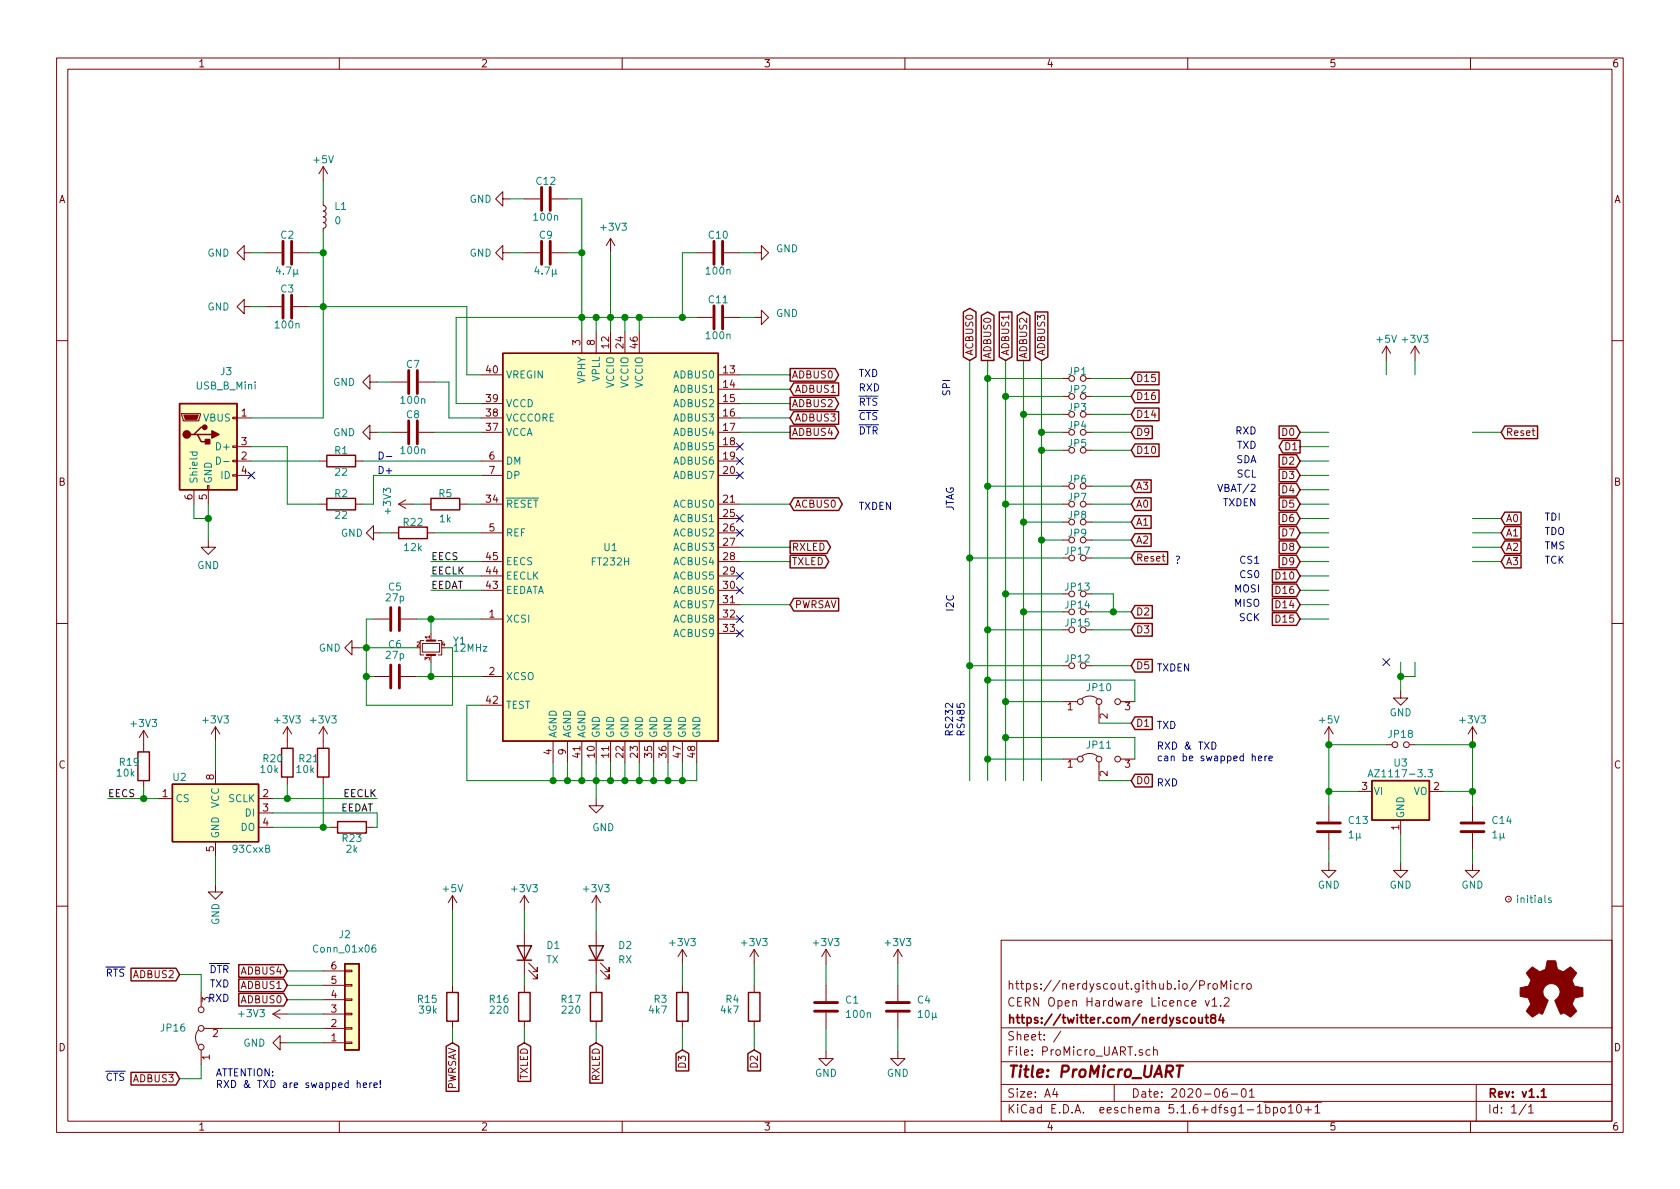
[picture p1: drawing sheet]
<svg xmlns="http://www.w3.org/2000/svg" width="297mm" height="210mm" viewBox="0 0 297 210" stroke-linecap="round" stroke-linejoin="round" font-family="sans-serif">
<defs><g id="words">
<text font-size="2.8" fill="#840000" x="178" y="190.5">Title: ProMicro_UART</text>
<g font-size="2.1" fill="#840000">
<text x="178" y="178">CERN Open Hardware Licence v1.2</text>
<text x="178" y="175">https://nerdyscout.github.io/ProMicro</text>
<text x="178" y="184">Sheet: /</text>
<text x="178" y="181">https://twitter.com/nerdyscout84</text>
<text x="178" y="186.7">File: ProMicro_UART.sch</text>
<text x="178" y="196.9">KiCad E.D.A. eeschema 5.1.6+dfsg1-1bpo10+1</text>
<text x="178" y="194.1">Size: A4</text>
<text x="200" y="194.1">Date: 2020-06-01</text>
<text x="263" y="194.1">Rev: v1.1</text>
<text x="263" y="196.9">Id: 1/1</text>
</g>
<g font-size="1.8" fill="#840000">
<text x="35" y="11.9">1</text>
<text x="85" y="11.9">2</text>
<text x="135" y="11.9">3</text>
<text x="185" y="11.9">4</text>
<text x="235" y="11.9">5</text>
<text x="285" y="11.9">6</text>
<text x="10.4" y="35.9">A</text>
<text x="285.4" y="35.9">A</text>
<text x="102.6" y="61.1" transform="rotate(-90 102.6 61.1)">3</text>
<text x="105.2" y="61.1" transform="rotate(-90 105.2 61.1)">8</text>
<text x="107.7" y="61.5" transform="rotate(-90 107.7 61.5)">12</text>
<text x="110.2" y="61.5" transform="rotate(-90 110.2 61.5)">24</text>
<text x="112.8" y="61.5" transform="rotate(-90 112.8 61.5)">46</text>
<text x="172.1" y="63" transform="rotate(-90 172.1 63)">ACBUS0</text>
<text x="175.3" y="63.5" transform="rotate(-90 175.3 63.5)">ADBUS0</text>
<text x="178.4" y="63" transform="rotate(-90 178.4 63)">ADBUS1</text>
<text x="181.6" y="63.5" transform="rotate(-90 181.6 63.5)">ADBUS2</text>
<text x="184.8" y="63" transform="rotate(-90 184.8 63)">ADBUS3</text>
<text x="86" y="71.1">39</text>
<text x="86" y="66">40</text>
<text x="127.9" y="66">13</text>
<text x="127.9" y="68.6">14</text>
<text x="127.9" y="71.1">15</text>
<text x="140" y="66.9">ADBUS0</text>
<text x="140.5" y="69.5">ADBUS1</text>
<text x="200.8" y="67.6">D15</text>
<text x="200.8" y="70.7">D16</text>
<text x="42.7" y="73.7">1</text>
<text x="86" y="76.2">37</text>
<text x="86" y="73.7">38</text>
<text x="127.9" y="73.7">16</text>
<text x="127.9" y="76.2">17</text>
<text x="140" y="77.1">ADBUS4</text>
<text x="140" y="72">ADBUS2</text>
<text x="140.5" y="74.5">ADBUS3</text>
<text x="200.8" y="73.9">D14</text>
<text x="200.8" y="77.1">D9</text>
<text x="226.8" y="77.1">D0</text>
<text x="266.2" y="77.1">Reset</text>
<text x="42.7" y="81.3">2</text>
<text x="42.7" y="78.7">3</text>
<text x="42.7" y="83.8">4</text>
<text x="86.5" y="81.3">6</text>
<text x="86.5" y="83.8">7</text>
<text x="127.9" y="78.7">18</text>
<text x="127.9" y="81.3">19</text>
<text x="127.9" y="83.8">20</text>
<text x="200.8" y="80.3">D10</text>
<text x="226.8" y="82.2">D2</text>
<text x="227.4" y="79.6">D1</text>
<text x="10.4" y="85.9">B</text>
<text x="34" y="88.4" transform="rotate(-90 34 88.4)">6</text>
<text x="36.6" y="88.4" transform="rotate(-90 36.6 88.4)">5</text>
<text x="86" y="88.9">34</text>
<text x="127.9" y="88.9">21</text>
<text x="140.5" y="89.8">ACBUS0</text>
<text x="200.8" y="89.8">A0</text>
<text x="200.8" y="86.6">A3</text>
<text x="226.8" y="87.2">D4</text>
<text x="226.8" y="84.7">D3</text>
<text x="226.8" y="89.8">D5</text>
<text x="285.4" y="85.9">B</text>
<text x="86.5" y="94">5</text>
<text x="127.9" y="91.4">25</text>
<text x="127.9" y="94">26</text>
<text x="200.8" y="93">A1</text>
<text x="226.8" y="92.3">D6</text>
<text x="226.8" y="94.9">D7</text>
<text x="266.2" y="94.9">A1</text>
<text x="266.2" y="92.3">A0</text>
<text x="86" y="101.6">44</text>
<text x="86" y="99.1">45</text>
<text x="127.9" y="96.5">27</text>
<text x="127.9" y="99.1">28</text>
<text x="127.9" y="101.6">29</text>
<text x="140" y="99.9">TXLED</text>
<text x="140" y="97.4">RXLED</text>
<text x="200.8" y="99.3">Reset</text>
<text x="200.8" y="96.1">A2</text>
<text x="226.8" y="97.4">D8</text>
<text x="226.8" y="99.9">D9</text>
<text x="266.2" y="97.4">A2</text>
<text x="266.2" y="99.9">A3</text>
<text x="86" y="104.1">43</text>
<text x="127.9" y="104.1">30</text>
<text x="127.9" y="106.7">31</text>
<text x="140.5" y="107.6">PWRSAV</text>
<text x="225.8" y="102.5">D10</text>
<text x="225.8" y="105">D16</text>
<text x="225.8" y="107.6">D14</text>
<text x="86.5" y="109.2">1</text>
<text x="127.9" y="109.2">32</text>
<text x="127.9" y="111.8">33</text>
<text x="200.8" y="112">D3</text>
<text x="200.8" y="108.8">D2</text>
<text x="225.8" y="110.1">D15</text>
<text x="86.5" y="119.4">2</text>
<text x="200.8" y="118.4">D5</text>
<text x="86" y="124.5">42</text>
<text x="188.7" y="125.6">1</text>
<text x="198.9" y="125.6">3</text>
<text x="195.8" y="127.1" transform="rotate(-90 195.8 127.1)">2</text>
<text x="200.8" y="128.5">D1</text>
<text x="10.4" y="135.9">C</text>
<text x="37.8" y="137.9" transform="rotate(-90 37.8 137.9)">8</text>
<text x="97.5" y="133.4" transform="rotate(-90 97.5 133.4)">4</text>
<text x="100.1" y="133.4" transform="rotate(-90 100.1 133.4)">9</text>
<text x="102.6" y="133.9" transform="rotate(-90 102.6 133.9)">41</text>
<text x="105.2" y="133.9" transform="rotate(-90 105.2 133.9)">10</text>
<text x="107.7" y="133.9" transform="rotate(-90 107.7 133.9)">11</text>
<text x="110.2" y="133.9" transform="rotate(-90 110.2 133.9)">22</text>
<text x="112.8" y="133.9" transform="rotate(-90 112.8 133.9)">23</text>
<text x="115.3" y="133.9" transform="rotate(-90 115.3 133.9)">35</text>
<text x="117.9" y="133.9" transform="rotate(-90 117.9 133.9)">36</text>
<text x="120.4" y="133.9" transform="rotate(-90 120.4 133.9)">47</text>
<text x="122.9" y="133.9" transform="rotate(-90 122.9 133.9)">48</text>
<text x="188.7" y="135.8">1</text>
<text x="195.8" y="137.3" transform="rotate(-90 195.8 137.3)">2</text>
<text x="198.9" y="135.8">3</text>
<text x="285.4" y="135.9">C</text>
<text x="28.7" y="141">1</text>
<text x="46.5" y="141">2</text>
<text x="46.5" y="143.5">3</text>
<text x="200.8" y="138.7">D0</text>
<text x="240.8" y="139.7">3</text>
<text x="253.5" y="139.7">2</text>
<text x="46.5" y="146">4</text>
<text x="247.4" y="146.8" transform="rotate(-90 247.4 146.8)">1</text>
<text x="37.8" y="150.6" transform="rotate(-90 37.8 150.6)">5</text>
<text x="23.7" y="173">ADBUS2</text>
<text x="42.7" y="172.3">ADBUS4</text>
<text x="58.6" y="174">5</text>
<text x="58.6" y="171.4">6</text>
<text x="37.1" y="177.3" transform="rotate(-90 37.1 177.3)">3</text>
<text x="42.7" y="177.4">ADBUS0</text>
<text x="42.7" y="174.9">ADBUS1</text>
<text x="58.6" y="179.1">3</text>
<text x="58.6" y="176.5">4</text>
<text x="10.4" y="185.9">D</text>
<text x="37.6" y="183.4">2</text>
<text x="58.6" y="184.1">1</text>
<text x="58.6" y="181.6">2</text>
<text x="285.4" y="185.9">D</text>
<text x="23.7" y="191.4">ADBUS3</text>
<text x="37.1" y="187.4" transform="rotate(-90 37.1 187.4)">1</text>
<text x="93.3" y="191" transform="rotate(-90 93.3 191)">TXLED</text>
<text x="106" y="191.2" transform="rotate(-90 106 191.2)">RXLED</text>
<text x="121.3" y="188.7" transform="rotate(-90 121.3 188.7)">D3</text>
<text x="134" y="188.7" transform="rotate(-90 134 188.7)">D2</text>
<text x="80.6" y="193" transform="rotate(-90 80.6 193)">PWRSAV</text>
<text x="35" y="199.9">1</text>
<text x="85" y="199.9">2</text>
<text x="135" y="199.9">3</text>
<text x="185" y="199.9">4</text>
<text x="235" y="199.9">5</text>
<text x="285" y="199.9">6</text>
</g>
<g font-size="1.8" fill="#008484">
<text x="55.5" y="28.9">+5V</text>
<text x="83" y="35.9">GND</text>
<text x="94.9" y="32.7">C12</text>
<text x="59.2" y="37.1">L1</text>
<text x="59.3" y="39.7">0</text>
<text x="94.5" y="39">100n</text>
<text x="106.4" y="40.8">+3V3</text>
<text x="36.7" y="45.4">GND</text>
<text x="49.7" y="42.2">C2</text>
<text x="83" y="45.4">GND</text>
<text x="95.4" y="42.2">C9</text>
<text x="125.4" y="42.2">C10</text>
<text x="137.2" y="44.6">GND</text>
<text x="49" y="48.6">4.7µ</text>
<text x="49.7" y="51.7">C3</text>
<text x="94.8" y="48.6">4.7µ</text>
<text x="125" y="48.6">100n</text>
<text x="125.4" y="53.6">C11</text>
<text x="36.7" y="54.9">GND</text>
<text x="48.8" y="58.1">100n</text>
<text x="125" y="60">100n</text>
<text x="137.2" y="56.1">GND</text>
<text x="71.9" y="65.1">C7</text>
<text x="243.5" y="60.6">+5V</text>
<text x="248.1" y="60.6">+3V3</text>
<text x="34.7" y="68.9">USB_B_Mini</text>
<text x="39" y="66.3">J3</text>
<text x="58.9" y="68.2">GND</text>
<text x="71" y="71.4">100n</text>
<text x="89.4" y="66.9">VREGIN</text>
<text x="103.5" y="67.8" transform="rotate(-90 103.5 67.8)">VPHY</text>
<text x="106" y="67.5" transform="rotate(-90 106 67.5)">VPLL</text>
<text x="108.6" y="68.6" transform="rotate(-90 108.6 68.6)">VCCIO</text>
<text x="111.1" y="68.6" transform="rotate(-90 111.1 68.6)">VCCIO</text>
<text x="113.7" y="68.6" transform="rotate(-90 113.7 68.6)">VCCIO</text>
<text x="119.2" y="66.9">ADBUS0</text>
<text x="119.2" y="69.5">ADBUS1</text>
<text x="188.9" y="69.5">JP2</text>
<text x="188.9" y="66.3">JP1</text>
<text x="36" y="74.5">VBUS</text>
<text x="58.9" y="77.1">GND</text>
<text x="71.9" y="74">C8</text>
<text x="89.4" y="77.1">VCCA</text>
<text x="89.4" y="74.5">VCCCORE</text>
<text x="89.4" y="72">VCCD</text>
<text x="119.2" y="72">ADBUS2</text>
<text x="119.2" y="74.5">ADBUS3</text>
<text x="119.2" y="77.1">ADBUS4</text>
<text x="188.9" y="75.9">JP4</text>
<text x="188.9" y="72.7">JP3</text>
<text x="38.6" y="79.6">D+</text>
<text x="59.2" y="80.3">R1</text>
<text x="71" y="80.3">100n</text>
<text x="89.4" y="82.2">DM</text>
<text x="119.2" y="79.6">ADBUS5</text>
<text x="119.2" y="82.2">ADBUS6</text>
<text x="188.9" y="79">JP5</text>
<text x="34.9" y="85.6" transform="rotate(-90 34.9 85.6)">Shield</text>
<text x="37.5" y="85.6" transform="rotate(-90 37.5 85.6)">GND</text>
<text x="39.1" y="84.7">ID</text>
<text x="59.2" y="87.9">R2</text>
<text x="59.4" y="84.1">22</text>
<text x="77.6" y="87.9">R5</text>
<text x="89.4" y="89.8">RESET</text>
<text x="89.4" y="84.7">DP</text>
<text x="119.2" y="84.7">ADBUS7</text>
<text x="119.2" y="89.8">ACBUS0</text>
<text x="188.9" y="88.6">JP7</text>
<text x="188.9" y="85.4">JP6</text>
<text x="59.4" y="91.7">22</text>
<text x="60.3" y="94.9">GND</text>
<text x="69.1" y="90.7" transform="rotate(-90 69.1 90.7)">+3V3</text>
<text x="71.4" y="93">R22</text>
<text x="77.8" y="92.4">1k</text>
<text x="89.4" y="94.9">REF</text>
<text x="119.2" y="92.3">ACBUS1</text>
<text x="119.2" y="94.9">ACBUS2</text>
<text x="188.9" y="94.9">JP9</text>
<text x="188.9" y="91.7">JP8</text>
<text x="34.9" y="100.6">GND</text>
<text x="71.6" y="97.5">12k</text>
<text x="89.4" y="99.9">EECS</text>
<text x="104.7" y="100">FT232H</text>
<text x="106.8" y="97.5">U1</text>
<text x="119.2" y="97.4">ACBUS3</text>
<text x="119.2" y="99.9">ACBUS4</text>
<text x="188.4" y="98.1">JP17</text>
<text x="68.3" y="106.3">27p</text>
<text x="68.7" y="104.4">C5</text>
<text x="89.4" y="105">EEDATA</text>
<text x="89.4" y="102.5">EECLK</text>
<text x="119.2" y="102.5">ACBUS5</text>
<text x="119.2" y="105">ACBUS6</text>
<text x="119.2" y="107.6">ACBUS7</text>
<text x="188.4" y="104.4">JP13</text>
<text x="188.4" y="107.6">JP14</text>
<text x="80.2" y="114">Y1</text>
<text x="89.4" y="110.1">XCSI</text>
<text x="119.2" y="110.1">ACBUS8</text>
<text x="119.2" y="112.6">ACBUS9</text>
<text x="188.4" y="110.8">JP15</text>
<text x="56.4" y="115.2">GND</text>
<text x="68.3" y="116.5">27p</text>
<text x="68.7" y="114.6">C6</text>
<text x="80.4" y="115.2">12MHz</text>
<text x="188.4" y="117.1">JP12</text>
<text x="89.4" y="120.3">XCSO</text>
<text x="89.4" y="125.3">TEST</text>
<text x="192.3" y="122.2">JP10</text>
<text x="23.3" y="128.6">+3V3</text>
<text x="36" y="127.9">+3V3</text>
<text x="48.7" y="127.9">+3V3</text>
<text x="55.1" y="127.9">+3V3</text>
<text x="98.4" y="130.6" transform="rotate(-90 98.4 130.6)">AGND</text>
<text x="101" y="130.6" transform="rotate(-90 101 130.6)">AGND</text>
<text x="103.5" y="130.6" transform="rotate(-90 103.5 130.6)">AGND</text>
<text x="106" y="130.6" transform="rotate(-90 106 130.6)">GND</text>
<text x="108.6" y="130.6" transform="rotate(-90 108.6 130.6)">GND</text>
<text x="111.1" y="130.6" transform="rotate(-90 111.1 130.6)">GND</text>
<text x="113.7" y="130.6" transform="rotate(-90 113.7 130.6)">GND</text>
<text x="116.2" y="130.6" transform="rotate(-90 116.2 130.6)">GND</text>
<text x="118.7" y="130.6" transform="rotate(-90 118.7 130.6)">GND</text>
<text x="121.3" y="130.6" transform="rotate(-90 121.3 130.6)">GND</text>
<text x="123.8" y="130.6" transform="rotate(-90 123.8 130.6)">GND</text>
<text x="233.3" y="127.9">+5V</text>
<text x="245.6" y="130.5">JP18</text>
<text x="245.7" y="126.7">GND</text>
<text x="258.3" y="127.9">+3V3</text>
<text x="20.8" y="137.3">10k</text>
<text x="21.2" y="135.4">R19</text>
<text x="46.2" y="136.7">10k</text>
<text x="46.6" y="134.8">R20</text>
<text x="52.5" y="136.7">10k</text>
<text x="53" y="134.8">R21</text>
<text x="192.3" y="132.4">JP11</text>
<text x="243" y="137.5">AZ1117-3.3</text>
<text x="246.5" y="135.6">U3</text>
<text x="30.6" y="138.1">U2</text>
<text x="31" y="141.9">CS</text>
<text x="38.7" y="142.9" transform="rotate(-90 38.7 142.9)">VCC</text>
<text x="40.4" y="141.9">SCLK</text>
<text x="242.8" y="140.6">VI</text>
<text x="249.9" y="140.6">VO</text>
<text x="38.7" y="148.3" transform="rotate(-90 38.7 148.3)">GND</text>
<text x="42.6" y="146.9">DO</text>
<text x="43.4" y="144.4">DI</text>
<text x="60.6" y="148.9">R23</text>
<text x="104.7" y="147">GND</text>
<text x="238.5" y="145.7">C13</text>
<text x="238.6" y="148.3">1µ</text>
<text x="248.3" y="144.8" transform="rotate(-90 248.3 144.8)">GND</text>
<text x="263.9" y="145.7">C14</text>
<text x="264" y="148.3">1µ</text>
<text x="41.2" y="150.8">93CxxB</text>
<text x="61.3" y="150.8">2k</text>
<text x="78.4" y="157.8">+5V</text>
<text x="90.6" y="157.8">+3V3</text>
<text x="103.3" y="157.8">+3V3</text>
<text x="233" y="157.1">GND</text>
<text x="245.7" y="157.1">GND</text>
<text x="258.4" y="157.1">GND</text>
<text x="268.5" y="159.7">initials</text>
<text x="38.8" y="163.6" transform="rotate(-90 38.8 163.6)">GND</text>
<text x="60" y="165.9">J2</text>
<text x="96.7" y="167.8">D1</text>
<text x="109.4" y="167.8">D2</text>
<text x="118.6" y="167.3">+3V3</text>
<text x="131.3" y="167.3">+3V3</text>
<text x="144" y="167.3">+3V3</text>
<text x="156.7" y="167.3">+3V3</text>
<text x="55.8" y="168.4">Conn_01x06</text>
<text x="96.6" y="170.4">TX</text>
<text x="109.3" y="170.4">RX</text>
<text x="42.4" y="179.9">+3V3</text>
<text x="73.9" y="177.3">R15</text>
<text x="74.2" y="179.2">39k</text>
<text x="86.6" y="177.3">R16</text>
<text x="86.8" y="179.2">220</text>
<text x="99.3" y="177.3">R17</text>
<text x="99.5" y="179.2">220</text>
<text x="114.8" y="179.2">4k7</text>
<text x="115.7" y="177.3">R3</text>
<text x="127.5" y="179.2">4k7</text>
<text x="128.4" y="177.3">R4</text>
<text x="149.6" y="177.5">C1</text>
<text x="162.3" y="177.5">C4</text>
<text x="28.5" y="182.4">JP16</text>
<text x="43" y="185.1">GND</text>
<text x="149.8" y="180">100n</text>
<text x="162.5" y="180">10µ</text>
<text x="144.1" y="190.4">GND</text>
<text x="156.8" y="190.4">GND</text>
</g>
<g font-size="1.8" fill="#0000c2">
<text x="151.8" y="71.7">RTS</text>
<text x="151.8" y="69.2">RXD</text>
<text x="151.8" y="66.7">TXD</text>
<text x="168" y="69.8" transform="rotate(-90 168 69.8)">SPI</text>
<text x="151.8" y="74.3">CTS</text>
<text x="151.8" y="76.8">DTR</text>
<text x="218.5" y="76.8">RXD</text>
<text x="66.7" y="83.8">D+</text>
<text x="218.5" y="81.9">SDA</text>
<text x="218.7" y="79.4">TXD</text>
<text x="216" y="87">VBAT/2</text>
<text x="216.3" y="89.5">TXDEN</text>
<text x="218.7" y="84.4">SCL</text>
<text x="151.8" y="90.2">TXDEN</text>
<text x="168.7" y="90.7" transform="rotate(-90 168.7 90.7)">JTAG</text>
<text x="273" y="92.1">TDI</text>
<text x="273" y="94.6">TDO</text>
<text x="207.6" y="99.7">?</text>
<text x="219.5" y="99.7">CS1</text>
<text x="273" y="97.1">TMS</text>
<text x="273" y="99.7">TCK</text>
<text x="168.7" y="107.8" transform="rotate(-90 168.7 107.8)">I2C</text>
<text x="218.4" y="104.8">MOSI</text>
<text x="218.4" y="107.3">MISO</text>
<text x="219.5" y="102.2">CS0</text>
<text x="219.2" y="109.8">SCK</text>
<text x="204.5" y="118.7">TXDEN</text>
<text x="168.5" y="129.5" transform="rotate(-90 168.5 129.5)">RS232</text>
<text x="170.6" y="129.5" transform="rotate(-90 170.6 129.5)">RS485</text>
<text x="204.5" y="128.9">TXD</text>
<text x="204.5" y="132.6">RXD &amp; TXD</text>
<text x="204.5" y="134.6">can be swapped here</text>
<text x="204.5" y="139.1">RXD</text>
<text x="18.7" y="172.7">RTS</text>
<text x="37" y="172.1">DTR</text>
<text x="36.9" y="177.2">RXD</text>
<text x="37.1" y="174.6">TXD</text>
<text x="18.7" y="191.1">CTS</text>
<text x="38.1" y="190.3">ATTENTION:</text>
<text x="38.1" y="192.4">RXD &amp; TXD are swapped here!</text>
</g>
<g font-size="1.8">
<text x="76.2" y="101.6">EECLK</text>
<text x="76.2" y="99.1">EECS</text>
<text x="76.2" y="104.1">EEDAT</text>
<text x="19" y="141">EECS</text>
<text x="60" y="143.5">EEDAT</text>
<text x="60.7" y="141">EECLK</text>
</g>
<g font-size="1.1" fill="#840000">
<text x="76" y="112.9" transform="rotate(-90 76 112.9)">1</text>
<text x="73.7" y="114.3">2</text>
<text x="76" y="116.7" transform="rotate(-90 76 116.7)">3</text>
<text x="78.1" y="114.3">4</text>
</g>
</g></defs>
<g fill="none" stroke="#840000" stroke-width=".18">
<path d="M10 10.3h277v189.9h-277zM12 12.2h273v186.1h-273zM60 10.3v1.9M110 10.3v1.9M160 10.3v1.9M210 10.3v1.9M260 10.3v1.9M57.1 35.8v.5l.4 .1 .2 .3-.2 .5-.4 .1 .4 .2 .2 .2-.2 .5-.4 .1 .4 .2 .2 .3-.2 .4-.4 .2 .4 .1 .2 .3-.2 .4-.4 .2v.5M57.1 29.5v2.5M57.1 29.5l-.7 1.2M57.1 29.5l.8 1.2M88.9 35.2v-1.3l-1.3 1.3 1.3 1.2v-1.2h1.3"/>
<path d="M92.7 35.2h2.8M97.5 35.2h2.8M43.2 54.2v-1.2l-1.3 1.2 1.3 1.3v-1.3h1.2M43.2 44.7v-1.3l-1.3 1.3 1.3 1.3v-1.3h1.2M47 44.7h2.8M47 54.2h2.8M51.8 44.7h2.8M51.8 54.2h2.8M88.9 44.7v-1.3l-1.3 1.3 1.3 1.3v-1.3h1.3M92.7 44.7h2.8M97.5 44.7h2.8M102.9 58.7v3.8"/>
<path d="M105.4 58.7v3.8M107.9 42.2v2.5M107.9 58.7v3.8M107.9 42.2l-.7 1.2M107.9 42.2l.8 1.2M110.5 58.7v3.8M113 58.7v3.8M123.2 44.7h2.8M123.2 56.1h2.8M128 44.7h2.8M128 56.1h2.8M133.3 44.7h1.3v-1.3l1.3 1.3-1.3 1.3v-1.3"/>
<path d="M133.3 56.1h1.3v-1.2l1.3 1.2-1.3 1.3v-1.3M10 60.2h2M32.1 73.1h3.3v.3l-.2 1h-2.8zM41.1 78.9h.8v.2h-.8zM41.1 73.8h.8v.2h-.8zM41.9 73.9h2.5M41.9 79h2.5M65.4 76.4v-1.2l-1.3 1.2 1.3 1.3v-1.3h1.3M65.4 67.6v-1.3l-1.3 1.3 1.3 1.2v-1.2h1.3M69.2 76.4h2.8M69.2 67.6h2.8M74 76.4h2.8"/>
<path d="M74 67.6h2.8M85.1 76.4h3.8M85.1 66.3h3.8M85.1 71.4h3.8M85.1 73.9h3.8M127 76.4h3.8M127 66.3h3.8M127 68.8h3.8M127 71.4h3.8M127 73.9h3.8M127 79h3.8M188 79.6h1"/>
<path d="M188 76.4h1M188 73.3h1M188 70.1h1M188 66.9h1M192 79.6h1M192 76.4h1M192 73.3h1M192 70.1h1M192 66.9h1M245.1 61.2l-.8 1.3M245.1 61.2v2.5M245.1 61.2l.8 1.3"/>
<path d="M250.2 61.2l-.8 1.3M250.2 61.2v2.5M250.2 61.2l.8 1.3M285 60.2h2M34.3 86.6v2.5M36.7 85.8h.3v.8h-.3zM36.8 95.5v1.3h1.3l-1.3 1.2-1.2-1.2h1.2M36.8 86.6v2.5M41.1 83.9h.8v.3h-.8zM41.1 81.4h.8v.3h-.8zM41.9 81.5h2.5M41.9 84.1h2.5"/>
<path d="M56.5 89.1h1.3M56.5 81.5h1.3M62.9 89.1h1.2M62.9 81.5h1.2M66 94.2v-1.2l-1.2 1.2 1.2 1.3v-1.3h1.3M69.2 94.2h1.3M70.5 89.1h2.5M70.5 89.1l1.3 .8M71.8 88.4l-1.3 .7M74.9 89.1h1.3M75.6 94.2h1.2M81.3 89.1h1.2"/>
<path d="M85.1 89.1h3.8M85.1 94.2h3.8M85.1 81.5h3.8M85.1 84.1h3.8M85.1 99.3h3.8M127 89.1h3.8M127 94.2h3.8M127 81.5h3.8M127 84.1h3.8M127 91.7h3.8M127 96.8h3.8M127 99.3h3.8"/>
<path d="M188 89.1h1M188 95.5h1M188 92.3h1M188 86h1M192 89.1h1M192 95.5h1M192 92.3h1M192 86h1M192 98.7h1M10 110.3h2M62.2 114.5v-1.2l-1.2 1.2 1.2 1.3v-1.3h1.3M66 109.5h2.8"/>
<path d="M66 119.6h2.8M70.9 109.5h2.8M70.9 119.6h2.8M74.7 113.8h3v1.5h-3zM74.9 113.3h-.6v2.5h.6M76.2 112v1.3M76.2 115.8v1.3M77.5 113.3h.6v2.5h-.6M85.1 109.5h3.8M85.1 119.6h3.8M85.1 101.8h3.8M85.1 104.4h3.8"/>
<path d="M127 109.5h3.8M127 101.8h3.8M127 104.4h3.8M127 106.9h3.8M127 112h3.8M192 117.7h1M192 105h1M192 108.2h1M192 111.4h1M285 110.3h2M25.4 129.2l-.8 1.2M25.4 129.2v3.8"/>
<path d="M25.4 138v1.3M25.4 129.2l.8 1.2M38.1 128.5l-.8 1.3M38.1 128.5v2.6M38.1 136.1v2.6M38.1 128.5l.8 1.3M50.8 128.5l-.8 1.3M50.8 128.5v3.8M50.8 137.4v1.3M50.8 128.5l.8 1.3M57.1 128.5v3.8M57.1 137.4v1.3"/>
<path d="M57.1 128.5l-.7 1.3M57.1 128.5l.8 1.3M85.1 124.7h3.8M97.8 131.1v3.8M100.3 131.1v3.8M102.9 131.1v3.8M105.4 131.1v3.8M107.9 131.1v3.8M110.5 131.1v3.8M113 131.1v3.8M115.6 131.1v3.8M118.1 131.1v3.8"/>
<path d="M120.6 131.1v3.8M123.2 131.1v3.8M188 134.2h2.5M188 124.1h2.5M191.3 133.7a2.26 2.26 0 0 1 2.8 0M191.3 123.6a2.26 2.26 0 0 1 2.8 0M194.3 124.6v3.3M194.3 134.7v3.3M198.1 134.2h2.6M198.1 124.1h2.6M234.9 128.5v2.6M234.9 128.5l-.7 1.3"/>
<path d="M234.9 128.5l.8 1.3M240 139.9h2.6M245.1 131.7h1M247.6 122.2v1.2h1.3l-1.3 1.3-1.2-1.3h1.2M249.2 131.7h1M252.7 139.9h2.6M260.3 128.5v2.6M260.3 128.5l-.7 1.3M260.3 128.5l.8 1.3M27.9 141.2h2.6M38.1 156.5v1.2h1.3l-1.3 1.3-1.3-1.3h1.3M38.1 148.8v2.6"/>
<path d="M45.7 146.3h2.6M45.7 141.2h2.6M45.7 143.8h2.6M58.4 146.3h1.3M64.8 146.3h1.2M80 158.4l-.8 1.2M80 158.4v2.5M80 158.4l.8 1.2M92.7 158.4v2.5M92.7 158.4l-.8 1.2M92.7 158.4l.8 1.2M105.4 141.2v1.3h1.3l-1.3 1.3-1.3-1.3h1.3"/>
<path d="M105.4 158.4v2.5M105.4 158.4l-.8 1.2M105.4 158.4l.8 1.2M234.9 152.6v1.3h1.3l-1.3 1.3-1.2-1.3h1.2M234.9 142.5v2.8M234.9 147.3v2.8M247.6 152.6v1.3h1.3l-1.3 1.3-1.2-1.3h1.2M247.6 145v2.6M260.3 152.6v1.3h1.3l-1.3 1.3-1.2-1.3h1.2M260.3 142.5v2.8M260.3 147.3v2.8M266.7 159h.1"/>
<path d="M10 160.2h2M35.6 175.5v2.5M48.3 179.3l1.2 .8M48.3 179.3h2.5M49.5 178.6l-1.2 .7M57.1 179.3h3.9M57.1 176.8h3.9M57.1 174.2h3.9M57.1 171.7h3.9M61 174.1h1.2v.3h-1.2zM61 171.6h1.2v.2h-1.2zM61 176.7h1.2v.2h-1.2z"/>
<path d="M61 179.2h1.2v.2h-1.2zM80 174.2v1.3M92.7 164.7v7.6M92.7 174.2v1.3M93.5 171.6l1.5 1.5v-.8v.8h-.8M93.5 170.3l1.5 1.5v-.7v.7h-.8M105.4 164.7v7.6M105.4 174.2v1.3M106.2 171.6l1.5 1.5v-.8v.8h-.8M106.2 170.3l1.5 1.5v-.7v.7h-.8M120.6 167.9v2.5M120.6 174.2v1.3"/>
<path d="M120.6 167.9l-.7 1.3M120.6 167.9l.8 1.3M133.3 167.9v2.5M133.3 174.2v1.3M133.3 167.9l-.7 1.3M133.3 167.9l.8 1.3M146 167.9v2.5M146 174.2v2.8M146 179.1v2.8M146 167.9l-.7 1.3M146 167.9l.8 1.3M158.7 167.9v2.5"/>
<path d="M158.7 174.2v2.8M158.7 179.1v2.8M158.7 167.9l-.7 1.3M158.7 167.9l.8 1.3M177 166.3h108v32h-108zM212.1 174.2l.7-.1 .2-.2-.1-.3-.2-.2h-.6v1.5M213.1 176.9l.4 1 .3-1M213.6 173.9v1M214 173.9l-.3 .1-.1 .2M214.3 176.9l.5-.5v1.5M214.3 177.9h.9M214.5 174.1l.3-.2 .4 .2v.5l-.1 .2-.3 .1-.3-.1z"/>
<path d="M215.8 177.8v.1M215.9 174.9v-1.5l.5 1.1 .5-1.1v1.5M216.5 176.6l.2-.2h.3l.3 .5-.9 1h.9M217.6 173.4v.2M217.6 173.9v1M218.9 174l-.4-.1-.3 .3 .1 .6 .2 .1 .4-.1M219.6 173.9v1M220 173.9l-.3 .1-.1 .2M220.5 174.1l.3-.2 .4 .2v.5l-.1 .2-.3 .1-.3-.1zM285 160.2h2M35.1 182.1a2.26 2.26 0 0 0 0 2.8M35.6 185.7v2.5"/>
<path d="M36.1 181.9h3.3M49.5 184.4v-1.3l-1.2 1.3 1.2 1.3v-1.3h1.3M57.1 184.4h3.9M57.1 181.9h3.9M60 198.3v1.9M61 181.7h1.2v.3h-1.2zM61 184.3h1.2v.2h-1.2zM80 180.6v1.3M92.7 180.6v1.3M105.4 180.6v1.3M110 198.3v1.9M120.6 180.6v1.3"/>
<path d="M133.3 180.6v1.3M146 185.9v1.3h1.3l-1.3 1.3-1.2-1.3h1.2M158.7 185.9v1.3h1.3l-1.3 1.3-1.2-1.3h1.2M160 198.3v1.9M177 194.8h108M177 191.8h108M177 187.8h108M177 181.8h108M186.5 192.5l-.4 1h1M186.8 193v1M187.6 182.3l-1.3 2M197 191.8v3"/>
<path d="M203.3 185.7l-.4-.1-.3 .3 .1 .6 .2 .1 .4-.1M204 185.7a.37 .37 0 0 1 .6 .1v.8M204 185.1v1.5M210 198.3v1.9M216.9 192.5a.62 .62 0 0 0-.7 .7l.1 .7 .2 .1 .5-.1v-.5l-.1-.2-.4-.1-.3 .3M217.7 193.5h1.1M219.6 192.7l.4-.2a.94 .94 0 0 1 0 1.5 .82 .82 0 0 1-.4-1.3zM220.9 193l.4-.5v1.5M220.9 194h.9M222.3 196.8h.9M223.4 194.9h10.3M223.8 195.9l.4-.1 .3 .3v.6l-.3 .1-.4-.1"/>
<path d="M223.8 195.3v1.5M225.2 195.9l.4-.1 .3 .3-.1 .6-.2 .1-.4-.1M225.2 195.8v1.5M226.5 196l.2-.2 .5 .2v.5l-.1 .2-.4 .1-.2-.1zM227.8 195.8l.4-.5v1.5M227.8 196.8h.9M229.4 195.4l.2-.1a.8 .8 0 0 1 .5 .8 .8 .8 0 0 1-.5 .7 1 1 0 0 1-.2-1.4zM230.7 196.3h1.2M231.3 195.7v1.1M232.5 195.8l.4-.5v1.5M232.5 196.8h.9M260 198.3v1.9"/>
<path d="M261 191.8v6.5M269.8 195.2l-1.2 2M270.3 195.8l.4-.5v1.5M270.3 196.8h.8"/>
<circle cx="189.5" cy="66.9" r=".51"/>
<circle cx="189.5" cy="76.4" r=".51"/>
<circle cx="189.5" cy="79.6" r=".51"/>
<circle cx="189.5" cy="73.3" r=".51"/>
<circle cx="189.5" cy="70.1" r=".51"/>
<circle cx="191.5" cy="73.3" r=".51"/>
<circle cx="191.5" cy="66.9" r=".51"/>
<circle cx="191.5" cy="79.6" r=".51"/>
<circle cx="191.5" cy="76.4" r=".51"/>
<circle cx="191.5" cy="70.1" r=".51"/>
<circle cx="189.5" cy="86" r=".51"/>
<circle cx="189.5" cy="89.1" r=".51"/>
<circle cx="189.5" cy="98.7" r=".51"/>
<circle cx="189.5" cy="92.3" r=".51"/>
<circle cx="189.5" cy="95.5" r=".51"/>
<circle cx="191.5" cy="89.1" r=".51"/>
<circle cx="191.5" cy="95.5" r=".51"/>
<circle cx="191.5" cy="92.3" r=".51"/>
<circle cx="191.5" cy="86" r=".51"/>
<circle cx="191.5" cy="98.7" r=".51"/>
<circle cx="189.5" cy="117.7" r=".51"/>
<circle cx="189.5" cy="108.2" r=".51"/>
<circle cx="189.5" cy="111.4" r=".51"/>
<circle cx="189.5" cy="105" r=".51"/>
<circle cx="191.5" cy="105" r=".51"/>
<circle cx="191.5" cy="108.2" r=".51"/>
<circle cx="191.5" cy="111.4" r=".51"/>
<circle cx="191.5" cy="117.7" r=".51"/>
<circle cx="191" cy="124.1" r=".51"/>
<circle cx="191" cy="134.2" r=".51"/>
<circle cx="194.3" cy="124.1" r=".51"/>
<circle cx="194.3" cy="134.2" r=".51"/>
<circle cx="197.6" cy="124.1" r=".51"/>
<circle cx="197.6" cy="134.2" r=".51"/>
<circle cx="246.6" cy="131.7" r=".51"/>
<circle cx="248.7" cy="131.7" r=".51"/>
<circle cx="266.7" cy="159" r=".51"/>
<circle cx="35.6" cy="178.6" r=".51"/>
<circle cx="35.6" cy="185.2" r=".51"/>
<circle cx="35.6" cy="181.9" r=".51"/>
</g>
<path d="M211.9 179.9v.8a.37 .37 0 0 0 .7 .1M212.6 179.9v1M213.1 179.9h.6M213.3 179.4v1.3l.4 .2M215.9 179.3l-.4 1.1h.9M216.2 179.9v1M210.6 180.1l.2-.2 .4 .2v.7l-.2 .1-.4-.1zM214.4 180.1l-.3-.3v-.2a.48 .48 0 0 1 .7-.1l.1 .2-.1 .3-.6 .1a.48 .48 0 0 0-.1 .7l.3 .1 .5-.1v-.4l-.2-.3M272.5 193l.4-.5v1.5M272.5 194h.9" fill="none" stroke="#840000" stroke-width=".3"/>
<path d="M208.1 188.4h1.1M208.6 188.4l-.2 2" fill="none" stroke="#840000" stroke-width=".41"/>
<g fill="none" stroke="#840000" stroke-width=".51">
<path d="M95.8 33.1v4.1M97.3 33.1v4.1M50 42.7v4M50 52.2v4.1M51.6 42.7v4M51.6 52.2v4.1M95.8 42.7v4M97.3 42.7v4M126.2 42.7v4M126.2 54.1v4.1M127.8 42.7v4M127.8 54.1v4.1"/>
<path d="M72.3 65.5v4.1M72.3 74.4v4.1M73.8 65.5v4.1M73.8 74.4v4.1M69.1 107.4v4.1M69.1 117.6v4.1M70.6 107.4v4.1M70.6 117.6v4.1M232.9 147.1h4.1M232.9 145.5h4.1M258.3 147.1h4.1M258.3 145.5h4.1"/>
<path d="M144 178.8h4.1M144 177.3h4.1M156.7 178.8h4.1M156.7 177.3h4.1"/>
</g>
<g fill="none" stroke="#840000" stroke-width=".25">
<path d="M170.3 55.2l1.1-.7 1.2 .7v7.9l-1.2 .6-1.1-.6zM173.5 55.8l1.1-.6 1.1 .6v7.9h-2.2zM176.7 55.2h2.2v7.9l-1.1 .6-1.1-.6zM179.9 55.8l1.1-.6 1.1 .6v7.9h-2.2zM183 55.2h2.3v7.9l-1.2 .6-1.1-.6zM31.7 71.4h10.2v15.2h-10.2zM34.3 76.8h.6l.7 1.3h1.2M34.9 76.8h2.6M36.2 75.6h-.6l-1.3 1.2h-.6M88.9 62.5h38.1v68.6h-38.1zM139.7 75.3h8l.6 1.1-.6 1.2h-8zM139.7 65.2h8l.6 1.1-.6 1.1h-8z"/>
<path d="M139.7 70.3h8l.6 1.1-.6 1.1h-8zM140.3 67.7h8v2.2h-8l-.6-1.1zM140.3 72.8h8v2.2h-8l-.6-1.1zM200.7 78.5h4.2v2.2h-4.2l-.7-1.1zM200.7 72.2h4.2v2.2h-4.2l-.7-1.1zM200.7 65.8h4.2v2.2h-4.2l-.7-1.1zM200.7 69h4.2v2.2h-4.2l-.7-1.1zM200.7 75.3h3v2.3h-3l-.7-1.2zM226.2 75.3h3l.7 1.1-.7 1.2h-3zM226.8 77.9h3.1v2.2h-3.1l-.6-1.1zM266.1 75.3h5.8v2.3h-5.8l-.7-1.2zM57.8 88.1h5.1v2.1h-5.1z"/>
<path d="M57.8 80.5h5.1v2h-5.1zM70.5 93.2h5.1v2h-5.1zM76.2 88.1h5.1v2.1h-5.1zM139.7 98.2h6.2l.6 1.1-.6 1.1h-6.2zM139.7 95.7h6.5l.6 1.1-.6 1.1h-6.5zM140.3 88h8l.6 1.1-.6 1.2h-8l-.6-1.2zM200.7 97.6h5.8v2.2h-5.8l-.7-1.1zM200.7 88h2.8v2.3h-2.8l-.7-1.2zM200.7 91.2h2.8v2.2h-2.8l-.7-1.1zM200.7 94.4h2.8v2.2h-2.8l-.7-1.1zM200.7 84.9h2.8v2.2h-2.8l-.7-1.1zM226.2 85.5h3l.7 1.1-.7 1.1h-3z"/>
<path d="M226.2 80.4h3l.7 1.1-.7 1.1h-3zM226.2 83h3l.7 1.1-.7 1.1h-3zM226.2 88h3l.7 1.1-.7 1.2h-3zM226.2 90.6h3l.7 1.1-.7 1.1h-3zM226.2 93.1h3l.7 1.1-.7 1.1h-3zM226.2 95.7h3l.7 1.1-.7 1.1h-3zM226.2 98.2h3l.7 1.1-.7 1.1h-3zM266.1 93.1h2.8v2.2h-2.8l-.7-1.1zM266.1 90.6h2.8v2.2h-2.8l-.7-1.1zM266.1 95.7h2.8v2.2h-2.8l-.7-1.1zM266.1 98.2h2.8v2.2h-2.8l-.7-1.1zM140.3 105.8h8v2.2h-8l-.6-1.1z"/>
<path d="M200.7 110.3h3v2.2h-3l-.7-1.1zM200.7 107.1h3v2.2h-3l-.7-1.1zM200.7 116.6h3v2.2h-3l-.7-1.1zM225 100.7h4.2l.7 1.1-.7 1.2h-4.2zM225 103.3h4.2l.7 1.1-.7 1.1h-4.2zM225 105.8h4.2l.7 1.1-.7 1.1h-4.2zM225 108.4h4.2l.7 1.1-.7 1.1h-4.2zM24.4 133h2v5h-2zM30.5 138.7h15.2v10.1h-15.2zM49.8 132.3h2v5.1h-2zM56.1 132.3h2.1v5.1h-2.1zM200.7 136.9h3v2.3h-3l-.7-1.2z"/>
<path d="M200.7 126.8h3v2.2h-3l-.7-1.1zM242.6 138h10.1v7h-10.1zM59.7 145.3h5.1v2h-5.1zM23.2 171.2h7.9l.6 1.1-.6 1.2h-7.9zM42.2 170.6h8l.6 1.1-.6 1.1h-8zM42.2 175.7h8l.6 1.1-.6 1.1h-8zM42.2 173.1h8l.6 1.1-.6 1.2h-8zM61 170.4h2.5v15.3h-2.5zM79 175.5h2v5.1h-2zM91.4 167.3h2.6l-1.3 2.5zM91.4 169.8h2.6M91.7 175.5h2v5.1h-2z"/>
<path d="M104.1 167.3h2.6l-1.3 2.5zM104.1 169.8h2.6M104.4 175.5h2v5.1h-2zM119.6 175.5h2.1v5.1h-2.1zM132.3 175.5h2.1v5.1h-2.1zM23.2 189.6h7.9l.6 1.1-.6 1.2h-7.9zM78.9 185l1.1-.6 1.1 .6v8h-2.2zM91.6 185l1.1-.6 1.1 .6v6.2h-2.2zM104.3 185l1.1-.6 1.1 .6v6.5h-2.2zM119.5 186.3l1.1-.6 1.2 .6v3.1h-2.3zM132.2 186.3l1.1-.6 1.2 .6v3.1h-2.3z"/>
</g>
<g fill="#ffffc2" stroke="#ffffc2" stroke-width=".18">
<path d="M61 170.4h2.5v15.3h-2.5z"/>
<path d="M88.9 62.5h38.1v68.6h-38.1z"/>
<path d="M31.7 71.4h10.2v15.2h-10.2z"/>
<path d="M242.6 138h10.1v7h-10.1z"/>
<path d="M30.5 138.7h15.2v10.1h-15.2z"/>
</g>
<path d="M33.6 79.9h1.2M34.1 79.9l-.1 .4 .2 .2 .6-.1v-.5M38.3 80.8a.64 .64 0 0 1 .7 .7 .64 .64 0 0 1-.7 .6zM39.5 81.6h1M241.9 137.4l.4-1.3 .4 1.3M242 137h.6M252.5 136.1h.8l-.5 .5 .4 .1v.6l-.2 .1-.5-.1M274.2 158.8h-.3l-.1 .1v.2l.4 .2v.3h-.4M66.4 167.1l-.4 .1a.87 .87 0 0 0 0 1.2l.4-.2v-.5l-.4-.1-.2 .2" fill="none" stroke="#008484" stroke-width=".18"/>
<g fill="#840000" stroke="#840000" stroke-width=".18">
<path d="M270.4 171.5l.6-.5 .8 .6a.62 .62 0 0 0 1 0l.2-.1a1.62 1.62 0 0 0 .5-1.4l.1-.2h1.5l.1 .8a.74 .74 0 0 0 .7 .9l.5 .3 1.3-.9 1 1-.4 .7a.75 .75 0 0 0-.1 1.2l.2 .5 1.5 .3v1.5l-1.4 .2-.1 .2a1.23 1.23 0 0 0-.3 1.2l.7 1-.1 .1-1 1-.8-.6a.54 .54 0 0 0-.9 0l-1.1-2.3a2.33 2.33 0 0 0 .9-1.9 1.54 1.54 0 0 0-2.5-.8 1.54 1.54 0 0 0 .4 2.6l-1 2.4a.69 .69 0 0 0-1.1 .2l-.7 .4-1-1.1 .8-1.2-.3-.5a.71 .71 0 0 0-.9-.8l-.7-.2v-1.4l.4-.1a1.11 1.11 0 0 0 1.3-.7 .72 .72 0 0 0-.2-1.2l-.4-.6z"/>
<path d="M32.5 73.4h2.6l-.3 .8h-2z"/>
</g>
<g fill="#840000" stroke="#840000" stroke-width=".25">
<path d="M36.3 77.7h.8v.8h-.8z"/>
<path d="M37.5 76.2l1.2 .6-1.2 .7z"/>
<circle cx="33" cy="76.8" r=".63"/>
<circle cx="36.2" cy="75.6" r=".38"/>
</g>
<path d="M75.4 113.3h1.6M75.4 115.8h1.6" fill="none" stroke="#840000" stroke-width=".38"/>
<g fill="none" stroke="#008400" stroke-width=".18">
<path d="M57.1 32v3.8M90.2 35.2h2.5M100.3 35.2h2.6v23.5M44.4 54.2h2.6M44.4 44.7h2.6M54.6 54.2h27.9v12.1h2.6M54.6 44.7h2.5M57.1 40.9v33h-12.7M90.2 44.7h2.5M100.3 44.7h2.6M105.4 56.1v2.6M107.9 44.7v14"/>
<path d="M110.5 56.1v2.6M113 56.1v2.6M123.2 56.1h-42.6v15.3h4.5M123.2 44.7h-2.6v11.4M130.8 56.1h2.5M130.8 44.7h2.5M44.4 79h6.4v10.1h5.7M66.7 76.4h2.5M66.7 67.6h2.5M76.8 67.6h2.6v6.3h5.7M76.8 76.4h8.3M130.8 73.9h8.9"/>
<path d="M130.8 71.4h8.9M130.8 76.4h8.9M130.8 66.3h8.9M130.8 68.8h8.9M171.4 63.7v74.3M174.6 63.7v74.3M174.6 66.9h13.4M177.8 63.7v74.3M177.8 70.1h10.2M181 63.7v74.3M181 73.3h7M184.1 76.4h3.9"/>
<path d="M184.1 63.7v74.3M184.1 79.6h3.9M193 76.4h7M193 66.9h7M193 70.1h7M193 73.3h7M193 79.6h7M229.9 76.4h5M229.9 79h5M245.1 63.7v2.6M250.2 63.7v2.6M260.3 76.4h5.1"/>
<path d="M34.3 89.1v2.6h2.5M36.8 89.1v6.4M44.4 81.5h12.1M64.1 81.5h21M67.3 94.2h1.9M73 89.1h1.9M76.2 99.3h8.9M76.8 94.2h8.3M82.5 89.1h2.6M85.1 84.1h-19.1v5h-1.9M130.8 99.3h8.9M130.8 89.1h8.9"/>
<path d="M130.8 96.8h8.9M171.4 98.7h16.6M174.6 86h13.4M177.8 89.1h10.2M181 92.3h7M184.1 95.5h3.9M193 89.1h7M193 92.3h7M193 86h7M193 95.5h7M193 98.7h7M229.9 99.3h5"/>
<path d="M229.9 91.7h5M229.9 89.1h5M229.9 94.2h5M229.9 81.5h5M229.9 84.1h5M229.9 96.8h5M229.9 86.6h5M260.3 99.3h5.1M260.3 91.7h5.1M260.3 94.2h5.1M260.3 96.8h5.1M63.5 114.5h10.2"/>
<path d="M64.8 119.6h1.2M66 109.5h-1.2v15.2h15.2v-10.2h-1.3M73.7 119.6h11.4M73.7 109.5h11.4M76.2 101.8h8.9M76.2 104.4h8.9M76.2 109.5v2.5M76.2 117.1v2.5M130.8 106.9h8.9M171.4 117.7h16.6M174.6 111.4h13.4M177.8 105h10.2"/>
<path d="M181 108.2h7M193 105h3.8v3.2M193 117.7h7M193 108.2h7M193 111.4h7M229.9 101.8h5M229.9 104.4h5M229.9 109.5h5M229.9 106.9h5M247.6 117.1v5.1M250.2 117.1v2.5h-2.6M25.4 139.3v1.9"/>
<path d="M38.1 131.1v5M50.8 138.7v2.5M57.1 138.7v7.6M85.1 124.7h-2.6v13.3h40.7v-3.1M97.8 134.9v3.1M100.3 134.9v3.1M102.9 134.9v3.1M105.4 134.9v6.3M107.9 134.9v3.1M110.5 134.9v3.1M113 134.9v3.1M115.6 134.9v3.1"/>
<path d="M118.1 134.9v3.1M120.6 134.9v3.1M174.6 134.2h13.4M174.6 120.3h26.1v3.8M177.8 130.4h22.9v3.8M177.8 124.1h10.2M194.3 127.9h5.7M194.3 138h5.7M234.9 131.1v11.4M234.9 139.9h5.1M234.9 131.7h10.2M250.2 131.7h10.1"/>
<path d="M255.3 139.9h5M260.3 131.1v11.4M19 141.2h8.9M38.1 151.4v5.1M48.3 141.2h18.4M48.3 146.3h10.1M48.3 143.8h18.4v2.5h-.7M234.9 150.1v2.5M247.6 147.6v5M260.3 150.1v2.5M31.7 172.3h3.9v3.2M50.8 171.7h6.3"/>
<path d="M50.8 174.2h6.3M50.8 176.8h6.3M50.8 179.3h6.3M80 160.9v13.3M92.7 160.9v3.8M92.7 172.3v1.9M105.4 160.9v3.8M105.4 172.3v1.9M120.6 170.4v3.8M133.3 170.4v3.8M146 170.4v3.8M158.7 170.4v3.8"/>
<path d="M35.6 188.2v2.5h-3.9M39.4 181.9h17.7M50.8 184.4h6.3M80 181.9v2.5M92.7 181.9v2.5M105.4 181.9v2.5M120.6 181.9v3.8M133.3 181.9v3.8M146 181.9v4M158.7 181.9v4"/>
</g>
<g fill="none" stroke="#0000c2" stroke-width=".18">
<path d="M67 79.9a.64 .64 0 0 1 .8 .7 .64 .64 0 0 1-.8 .6zM68.3 80.7h1M215.3 85.6l.4 1.3 .5-1.3M214.3 131.2a.64 .64 0 0 1 .7 .6 .64 .64 0 0 1-.7 .7zM221.4 133.8l.2-.1 .3 .1v.7M222.5 134.1l.6-.1-.1-.2-.3-.1-.2 .2 .1 .6h.4M223.6 133.7v.8M224 133.7l-.4 .2M224.4 134.1l.6-.1-.1-.2-.3-.1-.2 .2v.6h.5M63.1 191.6l.2-.1h.3l.1 .8M63.1 191.1v1.2M64.2 191.9l.6-.1v-.3h-.4l-.2 .2 .1 .6h.5"/>
<path d="M65.4 191.5v.8M65.7 191.5l-.3 .2M66.1 191.9l.6-.1-.1-.3h-.3l-.2 .2 .1 .6h.4M67.3 192.2v.1M67.3 191.1v.7"/>
</g>
<g fill="#008400" stroke="#008400" stroke-width=".25">
<circle cx="260.3" cy="131.7" r=".51"/>
<circle cx="105.4" cy="56.1" r=".51"/>
<circle cx="108" cy="138" r=".51"/>
<circle cx="110.5" cy="138" r=".51"/>
<circle cx="113" cy="138" r=".51"/>
<circle cx="171.5" cy="98.7" r=".51"/>
<circle cx="115.6" cy="138" r=".51"/>
<circle cx="118.1" cy="138" r=".51"/>
<circle cx="120.7" cy="138" r=".51"/>
<circle cx="105.4" cy="138" r=".51"/>
<circle cx="50.8" cy="141.2" r=".51"/>
<circle cx="97.8" cy="138" r=".51"/>
<circle cx="110.5" cy="56.1" r=".51"/>
<circle cx="108" cy="56.1" r=".51"/>
<circle cx="102.9" cy="56.1" r=".51"/>
<circle cx="177.8" cy="105" r=".51"/>
<circle cx="102.9" cy="138" r=".51"/>
<circle cx="100.3" cy="138" r=".51"/>
<circle cx="235" cy="131.7" r=".51"/>
<circle cx="196.9" cy="108.2" r=".51"/>
<circle cx="184.2" cy="79.6" r=".51"/>
<circle cx="184.2" cy="76.4" r=".51"/>
<circle cx="181" cy="73.3" r=".51"/>
<circle cx="177.8" cy="70.1" r=".51"/>
<circle cx="174.6" cy="66.9" r=".51"/>
<circle cx="102.9" cy="44.7" r=".51"/>
<circle cx="64.8" cy="119.6" r=".51"/>
<circle cx="113" cy="56.1" r=".51"/>
<circle cx="57.2" cy="44.7" r=".51"/>
<circle cx="57.2" cy="54.2" r=".51"/>
<circle cx="120.7" cy="56.1" r=".51"/>
<circle cx="247.7" cy="119.6" r=".51"/>
<circle cx="76.2" cy="119.6" r=".51"/>
<circle cx="181" cy="92.3" r=".51"/>
<circle cx="171.5" cy="117.7" r=".51"/>
<circle cx="174.6" cy="120.3" r=".51"/>
<circle cx="177.8" cy="124.1" r=".51"/>
<circle cx="177.8" cy="130.4" r=".51"/>
<circle cx="174.6" cy="134.2" r=".51"/>
<circle cx="76.2" cy="109.5" r=".51"/>
<circle cx="184.2" cy="95.5" r=".51"/>
<circle cx="174.6" cy="86" r=".51"/>
<circle cx="174.6" cy="111.4" r=".51"/>
<circle cx="181" cy="108.2" r=".51"/>
<circle cx="177.8" cy="89.1" r=".51"/>
<circle cx="57.2" cy="146.3" r=".51"/>
<circle cx="260.3" cy="139.9" r=".51"/>
<circle cx="235" cy="139.9" r=".51"/>
<circle cx="64.8" cy="114.5" r=".51"/>
<circle cx="25.4" cy="141.2" r=".51"/>
<circle cx="36.8" cy="91.7" r=".51"/>
</g>
<g fill="none" stroke="#000084" stroke-width=".18">
<path d="M130.2 78.4l1.2 1.2M131.4 78.4l-1.2 1.2M43.8 83.5l1.3 1.2M45.1 83.5l-1.3 1.2M130.2 91.1l1.2 1.2M130.2 83.5l1.2 1.2M130.2 80.9l1.2 1.2M130.2 93.6l1.2 1.2M131.4 91.1l-1.2 1.2M131.4 83.5l-1.2 1.2M131.4 80.9l-1.2 1.2M131.4 93.6l-1.2 1.2"/>
<path d="M130.2 111.4l1.2 1.2M130.2 108.9l1.2 1.2M130.2 103.8l1.2 1.2M130.2 101.2l1.2 1.3M131.4 111.4l-1.2 1.2M131.4 108.9l-1.2 1.2M131.4 103.8l-1.2 1.2M131.4 101.2l-1.2 1.3M244.5 116.5l1.2 1.2M245.7 116.5l-1.2 1.2"/>
</g>
<use href="#words"/>
</svg>
